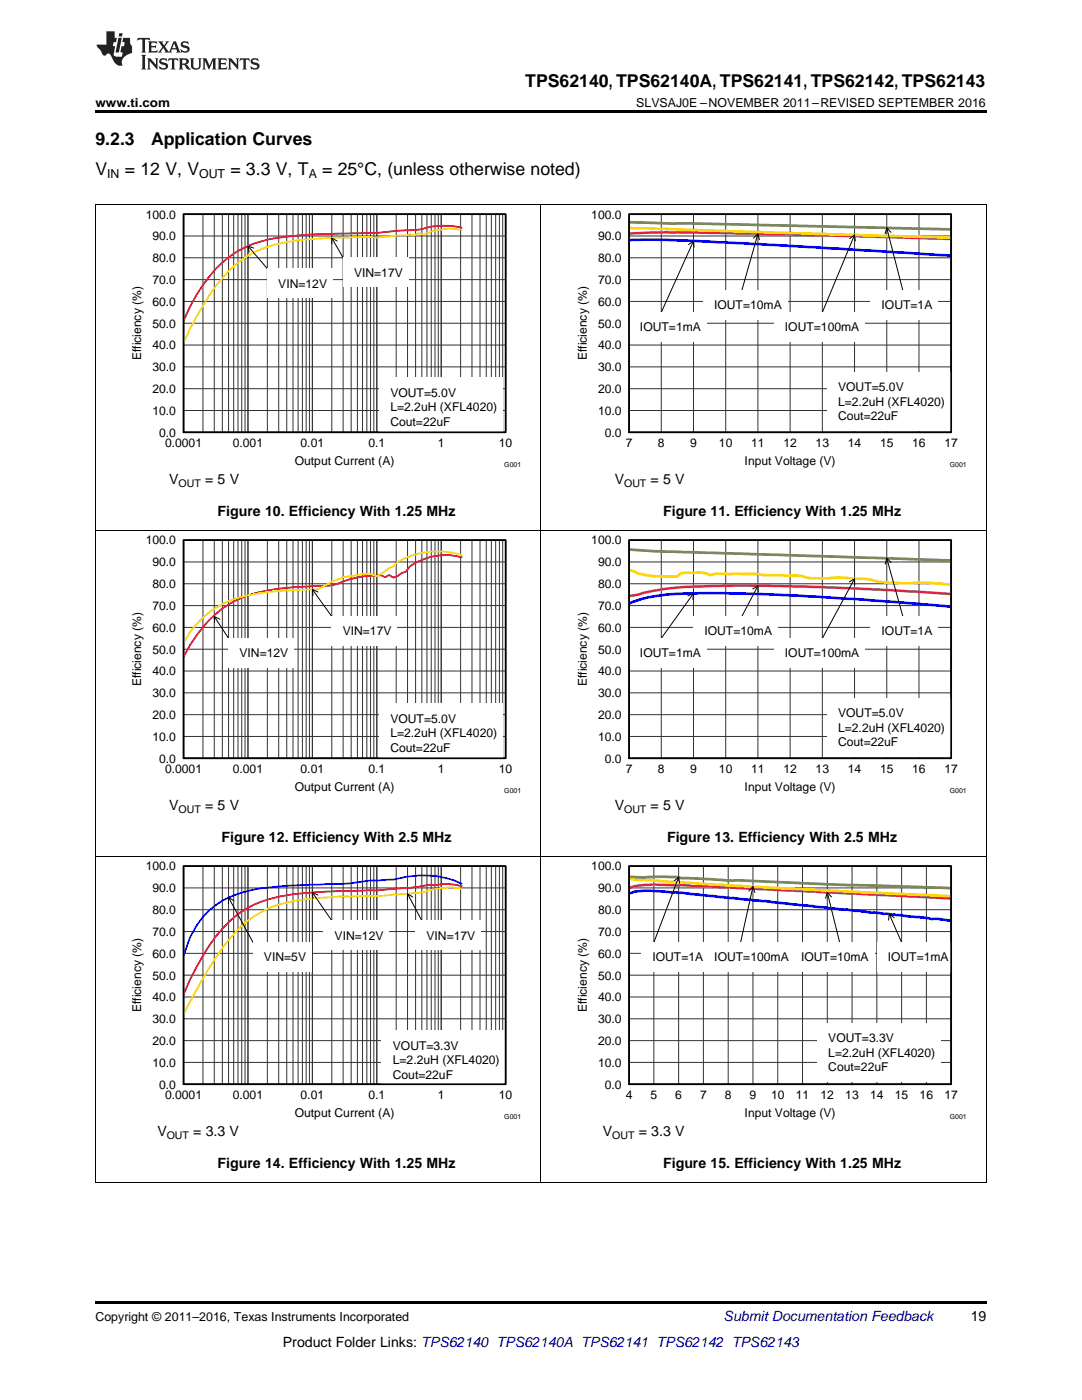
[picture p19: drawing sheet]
<svg xmlns="http://www.w3.org/2000/svg" width="216mm" height="279mm" viewBox="0 0 216 279" stroke-linecap="round" stroke-linejoin="round" font-family="sans-serif">
<defs><g id="words">
<g font-size="3.5">
<text x="104.8" y="17.3">TPS62140, TPS62140A, TPS62141, TPS62142, TPS62143</text>
<text x="19" y="28.9">9.2.3</text>
<text x="30.1" y="28.9">Application Curves</text>
<text x="19" y="34.9">V</text>
<text x="24.9" y="34.9">= 12 V, V</text>
<text x="46" y="34.9">= 3.3 V, T</text>
<text x="64.3" y="34.9">= 25°C, (unless otherwise noted)</text>
</g>
<g font-size="2.8">
<text x="33.8" y="96.6">V</text>
<text x="40.9" y="96.6">= 5 V</text>
<text x="122.7" y="96.6">V</text>
<text x="129.8" y="96.6">= 5 V</text>
<text x="43.4" y="102.9">Figure 10. Efficiency With 1.25 MHz</text>
<text x="132.3" y="102.9">Figure 11. Efficiency With 1.25 MHz</text>
<text x="33.8" y="161.6">V</text>
<text x="40.9" y="161.6">= 5 V</text>
<text x="122.7" y="161.6">V</text>
<text x="129.8" y="161.6">= 5 V</text>
<text x="44.2" y="168">Figure 12. Efficiency With 2.5 MHz</text>
<text x="133.1" y="168">Figure 13. Efficiency With 2.5 MHz</text>
<text x="31.4" y="226.7">V</text>
<text x="38.6" y="226.7">= 3.3 V</text>
<text x="120.3" y="226.7">V</text>
<text x="127.5" y="226.7">= 3.3 V</text>
<text x="43.4" y="233">Figure 14. Efficiency With 1.25 MHz</text>
<text x="132.3" y="233">Figure 15. Efficiency With 1.25 MHz</text>
<text x="193.7" y="263.6">19</text>
<text x="56.4" y="268.9">Product Folder Links: TPS62140 TPS62140A TPS62141 TPS62142 TPS62143</text>
</g>
<text font-size="2.8" fill="#0000c8" x="144.4" y="263.6">Submit Documentation Feedback</text>
<g font-size="2.5">
<text x="19" y="21.4">www.ti.com</text>
<text x="127" y="21.4">SLVSAJ0E –NOVEMBER 2011–REVISED SEPTEMBER 2016</text>
<text x="21.4" y="35.6">IN</text>
<text x="39.7" y="35.6">OUT</text>
<text x="61.6" y="35.6">A</text>
<text x="19" y="263.6">Copyright © 2011–2016, Texas Instruments Incorporated</text>
</g>
<g font-size="2.4">
<text x="29.1" y="43.6">100.0</text>
<text x="30.4" y="48">90.0</text>
<text x="118" y="43.6">100.0</text>
<text x="119.3" y="48">90.0</text>
<text x="30.4" y="52.3">80.0</text>
<text x="119.3" y="52.3">80.0</text>
<text x="30.4" y="56.7">70.0</text>
<text x="55.5" y="57.4">VIN=12V</text>
<text x="70.6" y="55.2">VIN=17V</text>
<text x="119.3" y="56.7">70.0</text>
<text x="30.4" y="65.4">50.0</text>
<text x="30.4" y="61">60.0</text>
<text x="119.3" y="65.4">50.0</text>
<text x="119.3" y="61">60.0</text>
<text x="142.5" y="61.8">IOUT=10mA</text>
<text x="175.9" y="61.8">IOUT=1A</text>
<text x="28.2" y="71.9" transform="rotate(-90 28.2 71.9)">Efficiency (%)</text>
<text x="30.4" y="69.7">40.0</text>
<text x="117.1" y="71.9" transform="rotate(-90 117.1 71.9)">Efficiency (%)</text>
<text x="119.3" y="69.7">40.0</text>
<text x="127.7" y="66.1">IOUT=1mA</text>
<text x="156.6" y="66.1">IOUT=100mA</text>
<text x="30.4" y="74.1">30.0</text>
<text x="119.3" y="74.1">30.0</text>
<text x="30.4" y="82.8">10.0</text>
<text x="30.4" y="78.4">20.0</text>
<text x="77.9" y="79.2">VOUT=5.0V</text>
<text x="77.9" y="82.1">L=2.2uH (XFL4020)</text>
<text x="119.3" y="82.8">10.0</text>
<text x="119.3" y="78.4">20.0</text>
<text x="167.2" y="78.1">VOUT=5.0V</text>
<text x="167.2" y="81">L=2.2uH (XFL4020)</text>
<text x="167.2" y="83.9">Cout=22uF</text>
<text x="31.8" y="87.1">0.0</text>
<text x="32.9" y="89.3">0.0001</text>
<text x="46.5" y="89.3">0.001</text>
<text x="60" y="89.3">0.01</text>
<text x="73.5" y="89.3">0.1</text>
<text x="77.9" y="85">Cout=22uF</text>
<text x="87.4" y="89.3">1</text>
<text x="99.5" y="89.3">10</text>
<text x="120.7" y="87.1">0.0</text>
<text x="124.9" y="89.3">7</text>
<text x="131.3" y="89.3">8</text>
<text x="137.7" y="89.3">9</text>
<text x="143.5" y="89.3">10</text>
<text x="149.9" y="89.3">11</text>
<text x="156.3" y="89.3">12</text>
<text x="162.7" y="89.3">13</text>
<text x="169.2" y="89.3">14</text>
<text x="175.6" y="89.3">15</text>
<text x="182" y="89.3">16</text>
<text x="188.4" y="89.3">17</text>
<text x="58.8" y="92.7">Output Current (A)</text>
<text x="148.6" y="92.7">Input Voltage (V)</text>
<text x="29.1" y="108.7">100.0</text>
<text x="30.4" y="113">90.0</text>
<text x="118" y="108.7">100.0</text>
<text x="119.3" y="113">90.0</text>
<text x="30.4" y="117.4">80.0</text>
<text x="119.3" y="117.4">80.0</text>
<text x="30.4" y="121.7">70.0</text>
<text x="119.3" y="121.7">70.0</text>
<text x="30.4" y="130.4">50.0</text>
<text x="30.4" y="126.1">60.0</text>
<text x="47.8" y="131.2">VIN=12V</text>
<text x="68.4" y="126.8">VIN=17V</text>
<text x="119.3" y="130.4">50.0</text>
<text x="119.3" y="126.1">60.0</text>
<text x="127.7" y="131.2">IOUT=1mA</text>
<text x="140.6" y="126.8">IOUT=10mA</text>
<text x="156.6" y="131.2">IOUT=100mA</text>
<text x="175.9" y="126.8">IOUT=1A</text>
<text x="28.2" y="137" transform="rotate(-90 28.2 137)">Efficiency (%)</text>
<text x="30.4" y="134.8">40.0</text>
<text x="117.1" y="137" transform="rotate(-90 117.1 137)">Efficiency (%)</text>
<text x="119.3" y="134.8">40.0</text>
<text x="30.4" y="143.5">20.0</text>
<text x="30.4" y="139.1">30.0</text>
<text x="119.3" y="143.5">20.0</text>
<text x="119.3" y="139.1">30.0</text>
<text x="167.2" y="143.1">VOUT=5.0V</text>
<text x="30.4" y="147.8">10.0</text>
<text x="77.9" y="144.2">VOUT=5.0V</text>
<text x="77.9" y="147.1">L=2.2uH (XFL4020)</text>
<text x="119.3" y="147.8">10.0</text>
<text x="167.2" y="146">L=2.2uH (XFL4020)</text>
<text x="167.2" y="148.9">Cout=22uF</text>
<text x="31.8" y="152.2">0.0</text>
<text x="32.9" y="154.3">0.0001</text>
<text x="46.5" y="154.3">0.001</text>
<text x="60" y="154.3">0.01</text>
<text x="73.5" y="154.3">0.1</text>
<text x="77.9" y="150">Cout=22uF</text>
<text x="87.4" y="154.3">1</text>
<text x="99.5" y="154.3">10</text>
<text x="120.7" y="152.2">0.0</text>
<text x="124.9" y="154.3">7</text>
<text x="131.3" y="154.3">8</text>
<text x="137.7" y="154.3">9</text>
<text x="143.5" y="154.3">10</text>
<text x="149.9" y="154.3">11</text>
<text x="156.3" y="154.3">12</text>
<text x="162.7" y="154.3">13</text>
<text x="169.2" y="154.3">14</text>
<text x="175.6" y="154.3">15</text>
<text x="182" y="154.3">16</text>
<text x="188.4" y="154.3">17</text>
<text x="58.8" y="157.8">Output Current (A)</text>
<text x="148.6" y="157.8">Input Voltage (V)</text>
<text x="29.1" y="173.7">100.0</text>
<text x="118" y="173.7">100.0</text>
<text x="30.4" y="178.1">90.0</text>
<text x="119.3" y="178.1">90.0</text>
<text x="30.4" y="182.4">80.0</text>
<text x="119.3" y="182.4">80.0</text>
<text x="30.4" y="191.1">60.0</text>
<text x="30.4" y="186.8">70.0</text>
<text x="52.7" y="191.9">VIN=5V</text>
<text x="66.8" y="187.5">VIN=12V</text>
<text x="85.1" y="187.5">VIN=17V</text>
<text x="119.3" y="191.1">60.0</text>
<text x="119.3" y="186.8">70.0</text>
<text x="130.2" y="191.9">IOUT=1A</text>
<text x="142.5" y="191.9">IOUT=100mA</text>
<text x="159.8" y="191.9">IOUT=10mA</text>
<text x="177.1" y="191.9">IOUT=1mA</text>
<text x="30.4" y="195.5">50.0</text>
<text x="119.3" y="195.5">50.0</text>
<text x="28.2" y="202" transform="rotate(-90 28.2 202)">Efficiency (%)</text>
<text x="30.4" y="199.8">40.0</text>
<text x="117.1" y="202" transform="rotate(-90 117.1 202)">Efficiency (%)</text>
<text x="119.3" y="199.8">40.0</text>
<text x="30.4" y="208.5">20.0</text>
<text x="30.4" y="204.2">30.0</text>
<text x="78.4" y="209.5">VOUT=3.3V</text>
<text x="119.3" y="208.5">20.0</text>
<text x="119.3" y="204.2">30.0</text>
<text x="165.3" y="208">VOUT=3.3V</text>
<text x="30.4" y="212.9">10.0</text>
<text x="78.4" y="212.4">L=2.2uH (XFL4020)</text>
<text x="78.4" y="215.3">Cout=22uF</text>
<text x="119.3" y="212.9">10.0</text>
<text x="165.3" y="210.9">L=2.2uH (XFL4020)</text>
<text x="165.3" y="213.8">Cout=22uF</text>
<text x="31.8" y="217.3">0.0</text>
<text x="32.9" y="219.4">0.0001</text>
<text x="46.5" y="219.4">0.001</text>
<text x="60" y="219.4">0.01</text>
<text x="73.5" y="219.4">0.1</text>
<text x="87.4" y="219.4">1</text>
<text x="99.5" y="219.4">10</text>
<text x="120.7" y="217.3">0.0</text>
<text x="124.9" y="219.4">4</text>
<text x="129.8" y="219.4">5</text>
<text x="134.7" y="219.4">6</text>
<text x="139.7" y="219.4">7</text>
<text x="144.6" y="219.4">8</text>
<text x="149.6" y="219.4">9</text>
<text x="153.8" y="219.4">10</text>
<text x="158.8" y="219.4">11</text>
<text x="163.7" y="219.4">12</text>
<text x="168.7" y="219.4">13</text>
<text x="173.6" y="219.4">14</text>
<text x="178.6" y="219.4">15</text>
<text x="183.5" y="219.4">16</text>
<text x="188.4" y="219.4">17</text>
<text x="58.8" y="222.9">Output Current (A)</text>
<text x="148.6" y="222.9">Input Voltage (V)</text>
</g>
<g font-size="2.1">
<text x="35.6" y="97.1">OUT</text>
<text x="124.5" y="97.1">OUT</text>
<text x="35.6" y="162.2">OUT</text>
<text x="124.5" y="162.2">OUT</text>
<text x="33.3" y="227.2">OUT</text>
<text x="122.2" y="227.2">OUT</text>
</g>
<g font-size="1.4">
<text x="100.6" y="93.2">G001</text>
<text x="189.5" y="93.2">G001</text>
<text x="100.6" y="158.2">G001</text>
<text x="189.5" y="158.2">G001</text>
<text x="100.6" y="223.3">G001</text>
<text x="189.5" y="223.3">G001</text>
</g>
</g></defs>
<path d="M19 259.7h177.8v.5h-177.8z" fill="#000"/>
<path d="M19.1 171v65M45.6 179.1l4.9 9M46.7 179.8l-1.1-.7v1.2M107.9 171v65M196.8 171v65M19 236h177.8" fill="none" stroke="#000" stroke-width=".2"/>
<path d="M36.6 172.8h64.3v43.6h-64.3z" fill="none" stroke="#000" stroke-width=".26"/>
<g fill="none" stroke="#333" stroke-width=".2">
<path d="M36.6 172.8h64.3v43.6h-64.3zM36.6 177.2h64.3M40.5 172.8v43.6M42.8 172.8v43.6M44.4 172.8v43.6M45.6 172.8v43.6M46.6 172.8v43.6M47.5 172.8v43.6M48.2 172.8v43.6M48.9 172.8v43.6M49.5 172.8v43.6M53.3 172.8v43.6"/>
<path d="M55.6 172.8v43.6M57.2 172.8v43.6M58.5 172.8v43.6M59.5 172.8v43.6M60.3 172.8v43.6M61.1 172.8v43.6M61.7 172.8v43.6M62.3 172.8v43.6M66.2 172.8v43.6M68.5 172.8v43.6M70.1 172.8v43.6M71.3 172.8v43.6"/>
<path d="M72.3 172.8v43.6M73.2 172.8v43.6M73.9 172.8v43.6M74.6 172.8v43.6M75.2 172.8v43.6M79.1 172.8v43.6M81.3 172.8v43.6M82.9 172.8v43.6M84.2 172.8v43.6M85.2 172.8v43.6M86.1 172.8v43.6M86.8 172.8v43.6"/>
<path d="M87.5 172.8v43.6M88 172.8v43.6M91.9 172.8v43.6M94.2 172.8v43.6M95.8 172.8v43.6M97 172.8v43.6M98 172.8v43.6M98.9 172.8v43.6M99.6 172.8v43.6M100.3 172.8v43.6M36.6 199h64.3M36.6 194.6h64.3"/>
<path d="M36.6 190.3h64.3M36.6 185.9h64.3M36.6 181.6h64.3M36.6 212h64.3M36.6 207.7h64.3M36.6 203.3h64.3"/>
</g>
<path d="M92.1 176.4l-2.3-.9a20.2 20.2 0 0 0-11.3 0l-4.6 .2-1.3 .2a78.2 78.2 0 0 1-11.6 .7 70.5 70.5 0 0 0-11.5 1.2 15.9 15.9 0 0 0-11.6 9.3l-1.3 3.6" fill="none" stroke="#00f" stroke-width=".35"/>
<path d="M92.1 176.9l-2.3-.4h-1.8l-1.2 .2a13.2 13.2 0 0 0-4.2 .4 139.2 139.2 0 0 1-16.4 .8 53.9 53.9 0 0 0-12.9 1.7 19.4 19.4 0 0 0-10.3 7.3 52.2 52.2 0 0 0-6.4 11.6" fill="none" stroke="#f00" stroke-width=".35"/>
<path d="M92.1 177.3l-1.7-.2-1.2 .1a16.5 16.5 0 0 0-4.9 .9 171.4 171.4 0 0 1-16.8 .8 49.5 49.5 0 0 0-12.9 2 20.5 20.5 0 0 0-9 6.7 80.9 80.9 0 0 0-9 14.9" fill="none" stroke="#ffd700" stroke-width=".35"/>
<path d="M50.5 188.1h11.7v5.8h-11.7z" fill="#fff"/>
<path d="M62.3 178.1l3.9 5.6M63.4 178.6l-1.1-.5 .1 1.2" fill="none" stroke="#000" stroke-width=".2"/>
<path d="M64.6 183.7h13v5.8h-13z" fill="#fff"/>
<path d="M81.3 178.4l2.9 5.3M82.4 179l-1.1-.6v1.2" fill="none" stroke="#000" stroke-width=".2"/>
<g fill="#fff">
<path d="M82.9 183.7h13v5.8h-13z"/>
<path d="M76.2 205.7h24.6v11.6h-24.6z"/>
</g>
<path d="M36.6 172.8h64.3v43.6h-64.3z" fill="none" stroke="#000" stroke-width=".35"/>
<path d="M125.5 172.8h64.3v43.6h-64.3z" fill="none" stroke="#000" stroke-width=".26"/>
<g fill="none" stroke="#333" stroke-width=".2">
<path d="M125.5 172.8h64.3v43.6h-64.3zM125.5 177.2h64.3M130.5 172.8v43.6M135.4 172.8v43.6M140.4 172.8v43.6M145.3 172.8v43.6M150.2 172.8v43.6M155.2 172.8v43.6M160.1 172.8v43.6M165.1 172.8v43.6M170 172.8v43.6M175 172.8v43.6"/>
<path d="M179.9 172.8v43.6M184.9 172.8v43.6M125.5 199h64.3M125.5 194.6h64.3M125.5 190.3h64.3M125.5 185.9h64.3M125.5 181.6h64.3M125.5 212h64.3M125.5 207.7h64.3M125.5 203.3h64.3"/>
</g>
<path d="M125.5 178.4v-.1a13.6 13.6 0 0 1 6-.4l4.9 .3 8.4 1 7.9 .6 12.9 1.5 3.4 .2 5 .7 2.9 .1 1 .3 7 .6a5.1 5.1 0 0 0 2.4 .2l2 .3h.5" fill="none" stroke="#00f" stroke-width=".52"/>
<path d="M125.5 177.3a13.5 13.5 0 0 1 6-.7l5.4 .1 52.9 2.6" fill="none" stroke="#cd3278" stroke-width=".52"/>
<path d="M125.5 175.2l1 .3 18.3 1.2 45 2.2" fill="none" stroke="#ffd700" stroke-width=".52"/>
<path d="M125.5 175l2.5 .1 6.9-.1 1 .2 10.4 .6 1-.1 20.2 .9 22.3 .6" fill="none" stroke="#6e8b3d" stroke-width=".52"/>
<path d="M177.4 182.4l2.5 5.7M178.4 183.2l-1-.8-.1 1.2" fill="none" stroke="#000" stroke-width=".2"/>
<path d="M175 188.1h15.4v5.8h-15.4z" fill="#fff"/>
<path d="M165.1 178.1l2.4 10M165.9 179l-.8-.9-.4 1.2" fill="none" stroke="#000" stroke-width=".2"/>
<path d="M157.7 188.1h16.7v5.8h-16.7z" fill="#fff"/>
<path d="M149.4 177.8l.8-.9 .4 1.2M150.2 176.9l-2.4 11.2" fill="none" stroke="#000" stroke-width=".2"/>
<path d="M140.4 188.1h18.1v5.8h-18.1z" fill="#fff"/>
<path d="M134.5 175.8l.9-.7 .2 1.2M135.4 175.1l-4.9 13" fill="none" stroke="#000" stroke-width=".2"/>
<g fill="#fff">
<path d="M128 188.1h13.4v5.8h-13.4z"/>
<path d="M163.1 204.2h24.6v11.6h-24.6z"/>
</g>
<path d="M125.5 172.8h64.3v43.6h-64.3z" fill="none" stroke="#000" stroke-width=".35"/>
<path d="M19.1 105.9v65.1M107.9 105.9v65.1M196.8 105.9v65.1M42.8 123l2.8 4.4M43.9 123.6l-1.1-.6v1.3M19 170.9h177.8" fill="none" stroke="#000" stroke-width=".2"/>
<path d="M36.6 107.8h64.3v43.5h-64.3z" fill="none" stroke="#000" stroke-width=".26"/>
<g fill="none" stroke="#333" stroke-width=".2">
<path d="M36.6 107.8h64.3v43.5h-64.3zM36.6 116.5h64.3M36.6 112.2h64.3M40.5 107.8v43.5M42.8 107.8v43.5M44.4 107.8v43.5M45.6 107.8v43.5M46.6 107.8v43.5M47.5 107.8v43.5M48.2 107.8v43.5M48.9 107.8v43.5M49.5 107.8v43.5"/>
<path d="M53.3 107.8v43.5M55.6 107.8v43.5M57.2 107.8v43.5M58.5 107.8v43.5M59.5 107.8v43.5M60.3 107.8v43.5M61.1 107.8v43.5M61.7 107.8v43.5M62.3 107.8v43.5M66.2 107.8v43.5M68.5 107.8v43.5M70.1 107.8v43.5"/>
<path d="M71.3 107.8v43.5M72.3 107.8v43.5M73.2 107.8v43.5M73.9 107.8v43.5M74.6 107.8v43.5M75.2 107.8v43.5M79.1 107.8v43.5M81.3 107.8v43.5M82.9 107.8v43.5M84.2 107.8v43.5M85.2 107.8v43.5M86.1 107.8v43.5"/>
<path d="M86.8 107.8v43.5M87.5 107.8v43.5M88 107.8v43.5M91.9 107.8v43.5M94.2 107.8v43.5M95.8 107.8v43.5M97 107.8v43.5M98 107.8v43.5M98.9 107.8v43.5M99.6 107.8v43.5M100.3 107.8v43.5M36.6 138.3h64.3"/>
<path d="M36.6 133.9h64.3M36.6 129.6h64.3M36.6 125.2h64.3M36.6 120.9h64.3M36.6 147h64.3M36.6 142.6h64.3"/>
</g>
<path d="M92.1 111.2l-.3-.1a11.9 11.9 0 0 0-10 1.9l-.8 1.1-.9 .3-.8 .6-.8 .3-.8-.5-.8 .4-.9-.4-.8 .1a19.3 19.3 0 0 0-7.7 1.6l-1.3 .4h-1.3a58.5 58.5 0 0 0-15.4 1.9 20 20 0 0 0-10.3 8l-1.3 1.9-1.3 2.4" fill="none" stroke="#f00" stroke-width=".35"/>
<path d="M92.1 110.8l-1.7-.5a16.5 16.5 0 0 0-11.1 1.9l-.8 .8-.8 .4-2.5 1.6-1.3-.5-2.6 .3a16 16 0 0 0-7.7 2.7l-2.6 .2a52.6 52.6 0 0 0-14.1 1.8 17.9 17.9 0 0 0-10.3 8.8" fill="none" stroke="#ffd700" stroke-width=".35"/>
<path d="M45.6 127.4h13v5.8h-13z" fill="#fff"/>
<path d="M62.3 117.6l3.9 5.4M63.4 118.1l-1.1-.5 .2 1.3" fill="none" stroke="#000" stroke-width=".2"/>
<g fill="#fff">
<path d="M66.2 123h13v5.8h-13z"/>
<path d="M75.7 140.4h24.6v11.7h-24.6z"/>
</g>
<path d="M36.6 107.8h64.3v43.5h-64.3z" fill="none" stroke="#000" stroke-width=".35"/>
<path d="M125.5 107.8h64.3v43.5h-64.3z" fill="none" stroke="#000" stroke-width=".26"/>
<g fill="none" stroke="#333" stroke-width=".2">
<path d="M125.5 107.8h64.3v43.5h-64.3zM125.5 116.5h64.3M125.5 112.2h64.3M132 107.8v43.5M138.4 107.8v43.5M144.8 107.8v43.5M151.2 107.8v43.5M157.7 107.8v43.5M164.1 107.8v43.5M170.5 107.8v43.5M176.9 107.8v43.5M183.4 107.8v43.5"/>
<path d="M125.5 138.3h64.3M125.5 133.9h64.3M125.5 129.6h64.3M125.5 125.2h64.3M125.5 120.9h64.3M125.5 147h64.3M125.5 142.6h64.3"/>
</g>
<path d="M125.5 120.5a30.4 30.4 0 0 1 11.6-2.1h10.3l11.5 .5 14.2 .8 16.7 1.4" fill="none" stroke="#00f" stroke-width=".52"/>
<path d="M189.8 118.5l-14.8-.9-15.4-.6-10.3-.1h-7.1a62.7 62.7 0 0 0-16 2h-.7" fill="none" stroke="#cd3278" stroke-width=".52"/>
<path d="M125.5 113.7a15.5 15.5 0 0 0 7.1 1.4l2.6-.1a2.79 2.79 0 0 1 2.5-.7h1.3a4.1 4.1 0 0 1 2.6 .5 16.2 16.2 0 0 1 4.5-.3h4.5l2.6 .3 4.5 .1a8.8 8.8 0 0 1 3.8 .5h1.9a51.3 51.3 0 0 1 11 .4l1.3 .4 2.5 .1 3.9 .1 1.3-.2 6.4 .4" fill="none" stroke="#ffd700" stroke-width=".52"/>
<path d="M125.5 109.7l7.7 .4 56.6 1.7" fill="none" stroke="#6e8b3d" stroke-width=".52"/>
<path d="M137.3 118.9l1.1-.5-.1 1.2M138.4 118.4l-6.4 9" fill="none" stroke="#000" stroke-width=".2"/>
<path d="M125.5 127.4h15.5v5.8h-15.5z" fill="#fff"/>
<path d="M150.2 117.5l1-.6 .1 1.2M151.2 116.9l-3.2 6.1" fill="none" stroke="#000" stroke-width=".2"/>
<path d="M138.4 123h16.8v5.8h-16.8z" fill="#fff"/>
<path d="M169.5 116.1l1-.6v1.2M170.5 115.5l-6.4 11.9" fill="none" stroke="#000" stroke-width=".2"/>
<path d="M154.4 127.4h18.2v5.8h-18.2z" fill="#fff"/>
<path d="M176.9 111.4l3.3 11.6M177.8 112.3l-.9-.9-.3 1.2" fill="none" stroke="#000" stroke-width=".2"/>
<g fill="#fff">
<path d="M173.7 123h13.4v5.8h-13.4z"/>
<path d="M165.1 139.4h24.5v11.6h-24.5z"/>
</g>
<path d="M125.5 107.8h64.3v43.5h-64.3z" fill="none" stroke="#000" stroke-width=".35"/>
<path d="M19.1 40.9v65M49.5 49.1l3.8 4.5M50.6 49.5l-1.1-.4 .2 1.2M107.9 40.9v65M196.8 40.9v65M19 105.9h177.8" fill="none" stroke="#000" stroke-width=".2"/>
<path d="M36.6 42.7h64.3v43.6h-64.3z" fill="none" stroke="#000" stroke-width=".26"/>
<g fill="none" stroke="#333" stroke-width=".2">
<path d="M36.6 42.7h64.3v43.6h-64.3zM36.6 55.8h64.3M36.6 51.5h64.3M36.6 47.1h64.3M40.5 42.7v43.6M42.8 42.7v43.6M44.4 42.7v43.6M45.6 42.7v43.6M46.6 42.7v43.6M47.5 42.7v43.6M48.2 42.7v43.6M48.9 42.7v43.6"/>
<path d="M49.5 42.7v43.6M53.3 42.7v43.6M55.6 42.7v43.6M57.2 42.7v43.6M58.5 42.7v43.6M59.5 42.7v43.6M60.3 42.7v43.6M61.1 42.7v43.6M61.7 42.7v43.6M62.3 42.7v43.6M66.2 42.7v43.6M68.5 42.7v43.6"/>
<path d="M70.1 42.7v43.6M71.3 42.7v43.6M72.3 42.7v43.6M73.2 42.7v43.6M73.9 42.7v43.6M74.6 42.7v43.6M75.2 42.7v43.6M79.1 42.7v43.6M81.3 42.7v43.6M82.9 42.7v43.6M84.2 42.7v43.6M85.2 42.7v43.6"/>
<path d="M86.1 42.7v43.6M86.8 42.7v43.6M87.5 42.7v43.6M88 42.7v43.6M91.9 42.7v43.6M94.2 42.7v43.6M95.8 42.7v43.6M97 42.7v43.6M98 42.7v43.6M98.9 42.7v43.6M99.6 42.7v43.6M100.3 42.7v43.6"/>
<path d="M36.6 77.6h64.3M36.6 73.2h64.3M36.6 68.9h64.3M36.6 64.5h64.3M36.6 60.2h64.3M36.6 81.9h64.3"/>
</g>
<path d="M92.1 45.4l-1.1-.2a14 14 0 0 0-6.7 .5l-5.8 .4a153 153 0 0 1-13.6 .6 60.4 60.4 0 0 0-12.8 1.5 19.8 19.8 0 0 0-11.6 8.7l-2.6 4.3-1.3 2.8" fill="none" stroke="#f00" stroke-width=".35"/>
<path d="M92.1 45.9l-1.4-.2a10.7 10.7 0 0 0-5.6 1l-1.6-.1-.9 .4-.8-.2-6.6 .6-2.6-.1-5.1 .1a52.7 52.7 0 0 0-14.2 1.9 20.4 20.4 0 0 0-10.3 7.8 69.4 69.4 0 0 0-6.4 11.3" fill="none" stroke="#ffd700" stroke-width=".35"/>
<path d="M53.3 53.6h13.1v5.8h-13.1z" fill="#fff"/>
<path d="M66.2 47.5l2.3 4M67.3 48.1l-1.1-.6v1.2" fill="none" stroke="#000" stroke-width=".2"/>
<g fill="#fff">
<path d="M68.5 51.5h13v5.8h-13z"/>
<path d="M75.7 75.4h24.6v11.6h-24.6z"/>
</g>
<path d="M36.6 42.7h64.3v43.6h-64.3z" fill="none" stroke="#000" stroke-width=".35"/>
<path d="M125.5 42.7h64.3v43.6h-64.3z" fill="none" stroke="#000" stroke-width=".26"/>
<g fill="none" stroke="#333" stroke-width=".2">
<path d="M125.5 42.7h64.3v43.6h-64.3zM125.5 55.8h64.3M125.5 51.5h64.3M125.5 47.1h64.3M132 42.7v43.6M138.4 42.7v43.6M144.8 42.7v43.6M151.2 42.7v43.6M157.7 42.7v43.6M164.1 42.7v43.6M170.5 42.7v43.6M176.9 42.7v43.6"/>
<path d="M183.4 42.7v43.6M125.5 77.6h64.3M125.5 73.2h64.3M125.5 68.9h64.3M125.5 64.5h64.3M125.5 60.2h64.3M125.5 81.9h64.3"/>
</g>
<path d="M125.5 47.9h7.7l11.6 .5 45 2.6" fill="none" stroke="#00f" stroke-width=".52"/>
<path d="M125.5 46.7a209.2 209.2 0 0 1 21.2-.1l43.1 1.1" fill="none" stroke="#cd3278" stroke-width=".52"/>
<path d="M125.5 45.5l64.3 1.9" fill="none" stroke="#ffd700" stroke-width=".52"/>
<path d="M125.5 44.4l64.3 1.4" fill="none" stroke="#6e8b3d" stroke-width=".52"/>
<path d="M137.4 48.8l1-.7 .1 1.2M138.4 48.1l-6.4 14.2" fill="none" stroke="#000" stroke-width=".2"/>
<path d="M125.5 62.3h15.5v5.8h-15.5z" fill="#fff"/>
<path d="M150.4 47.5l.8-.8 .3 1.1M151.2 46.7l-3.2 11.3" fill="none" stroke="#000" stroke-width=".2"/>
<path d="M140.3 58h16.8v5.8h-16.8z" fill="#fff"/>
<path d="M169.5 47.6l1-.7 .2 1.2M170.5 46.9l-6.4 15.4" fill="none" stroke="#000" stroke-width=".2"/>
<path d="M154.4 62.3h18.2v5.8h-18.2z" fill="#fff"/>
<path d="M176.9 45.5l3.3 12.5M177.8 46.4l-.9-.9-.3 1.2" fill="none" stroke="#000" stroke-width=".2"/>
<g fill="#fff">
<path d="M173.7 58h13.4v5.8h-13.4z"/>
<path d="M165.1 74.3h24.5v11.6h-24.5z"/>
</g>
<path d="M125.5 42.7h64.3v43.6h-64.3z" fill="none" stroke="#000" stroke-width=".35"/>
<path d="M19 40.8h177.8" fill="none" stroke="#000" stroke-width=".2"/>
<path d="M19 22h177.8v.5h-177.8z" fill="#000"/>
<g fill="#231f20">
<path d="M27.5 7.6l-.1 .5 .4-.2h.6v.1v2.1l-.2 .4h1l-.3-.4v-2.1l.1-.1h.5l.5 .2-.2-.5zM29.5 8.3l.2 .3v1.5l-.2 .4h1.8l.2-.6a1.04 1.04 0 0 1-1.3 .2v-.7h.6l.3 .2v-.6l-.3 .2h-.6v-.6l.8-.1 .4 .3-.2-.5zM31.5 8.3l.9 1.1-.9 1.1h.8l-.2-.2 .5-.7 .4 .7-.2 .2h1.5l-.1-.2 .1-.4h.9l.1 .4-.2 .2h1l-.3-.3-.7-1.9h-.5l-.9 2-.8-1 .9-1h-.8l.1 .3-.3 .5-.4-.6 .2-.2zM34.7 8.6l.4 1h-.7zM36.3 8.4a.63 .63 0 0 0-.2 .7 .63 .63 0 0 0 .6 .4l.6 .2 .1 .2a.75 .75 0 0 1-.7 .4 .75 .75 0 0 1-.6-.5l.1 .7 .1-.1a1.11 1.11 0 0 0 1.5-.6 1.13 1.13 0 0 0-1.2-.8l-.1-.4a1.04 1.04 0 0 1 1.2 .2l-.2-.5-.1 .1-.5-.2zM28.2 10.9l.2 .4v2.2l-.2 .4h1l-.3-.4v-2.2l.3-.4zM29.3 11.6l.3 .4v1.5l-.3 .4h.8l-.2-.4v-1.3l1.5 1.7v-1.9l.2-.4h-.7l.2 .4v.9l-1.1-1.3zM32 11.8a.62 .62 0 0 0-.2 .7 .62 .62 0 0 0 .6 .4l.6 .1 .1 .3a.76 .76 0 0 1-.7 .3 .76 .76 0 0 1-.6-.4l.1 .7 .1-.1a1.11 1.11 0 0 0 1.5-.6 1.13 1.13 0 0 0-1.2-.8l-.1-.4a1.04 1.04 0 0 1 1.2 .2l-.2-.6-.1 .1-.5-.1zM33.7 11.6l-.2 .6a.61 .61 0 0 1 .8-.3v1.6l-.2 .4h.9l-.2-.4v-1.6a.63 .63 0 0 1 .8 .3l-.2-.6zM35.6 11.6l.3 .4v1.5l-.3 .4h1l-.2-.2v-.8l.5 .2a.76 .76 0 0 0 1.2 .7l-1-1a.58 .58 0 0 0 .6-.5 .58 .58 0 0 0-.5-.6zM36.4 11.9h.1a.45 .45 0 0 1 .5 .1 .45 .45 0 0 1 .1 .5l-.7 .2zM37.9 11.6l.2 .2a2.17 2.17 0 0 0 .3 1.9 .99 .99 0 0 0 1.6-.6v-1.1l.2-.4h-.7l.2 .2a1.92 1.92 0 0 1-.2 1.8 .6 .6 0 0 1-.9-.5v-1.1l.2-.4zM40.4 11.6l.2 .4v1.5l-.2 .4h.7l-.2-.4v-1.4l.8 1.8 .8-1.8v1.4l-.2 .4h.9l-.2-.4v-1.5l.2-.4h-.8l-.6 1.5-.6-1.5zM43.4 11.6l.2 .4v1.5l-.2 .4h1.8l.2-.6a1.04 1.04 0 0 1-1.3 .1v-.6h.5l.4 .2v-.6l-.4 .2h-.5v-.7h.8l.3 .3-.1-.6zM45.5 11.6l.2 .4v1.5l-.2 .4h.7l-.2-.4v-1.3l1.5 1.7v-1.9l.2-.4h-.7l.2 .4v.9l-1.1-1.3zM47.9 11.6l-.1 .6a.61 .61 0 0 1 .8-.3v1.6l-.3 .4h1l-.3-.4 .1-1.6a.63 .63 0 0 1 .7 .3l-.1-.6zM50.2 11.8a.62 .62 0 0 0-.2 .7 .62 .62 0 0 0 .6 .4l.6 .1 .2 .3a.76 .76 0 0 1-.8 .3 .76 .76 0 0 1-.6-.4l.1 .7 .2-.1a1.11 1.11 0 0 0 1.5-.6 1.13 1.13 0 0 0-1.3-.8l-.1-.4a1.04 1.04 0 0 1 1.2 .2l-.1-.6-.2 .1-.5-.1z"/>
<path d="M21.2 6.3v2.6h-1.9l.1 .4 .7 .9a.91 .91 0 0 0 1 .8 .56 .56 0 0 1 .5-.3 .56 .56 0 0 1 .5 .3l.4 .8a1.53 1.53 0 0 0 1.9 1.2 1.54 1.54 0 0 1 1-2.1l.9-.3v-1.4a1.52 1.52 0 0 1-.3-1.6h-1.4l-.2 .8h.5l-.2 .8h-.4l-.2 1v.2l.4 .1-.2 .8a1.93 1.93 0 0 1-1.6-.3l.3-1.8h-.5l.2-.8h.4l.2-.8h-.4v-1.3zM23.6 7.6l-.6 2.9h.7l.6-2.9zM23.8 6.6l-.1 .7h.6l.2-.7z"/>
</g>
<use href="#words"/>
</svg>
